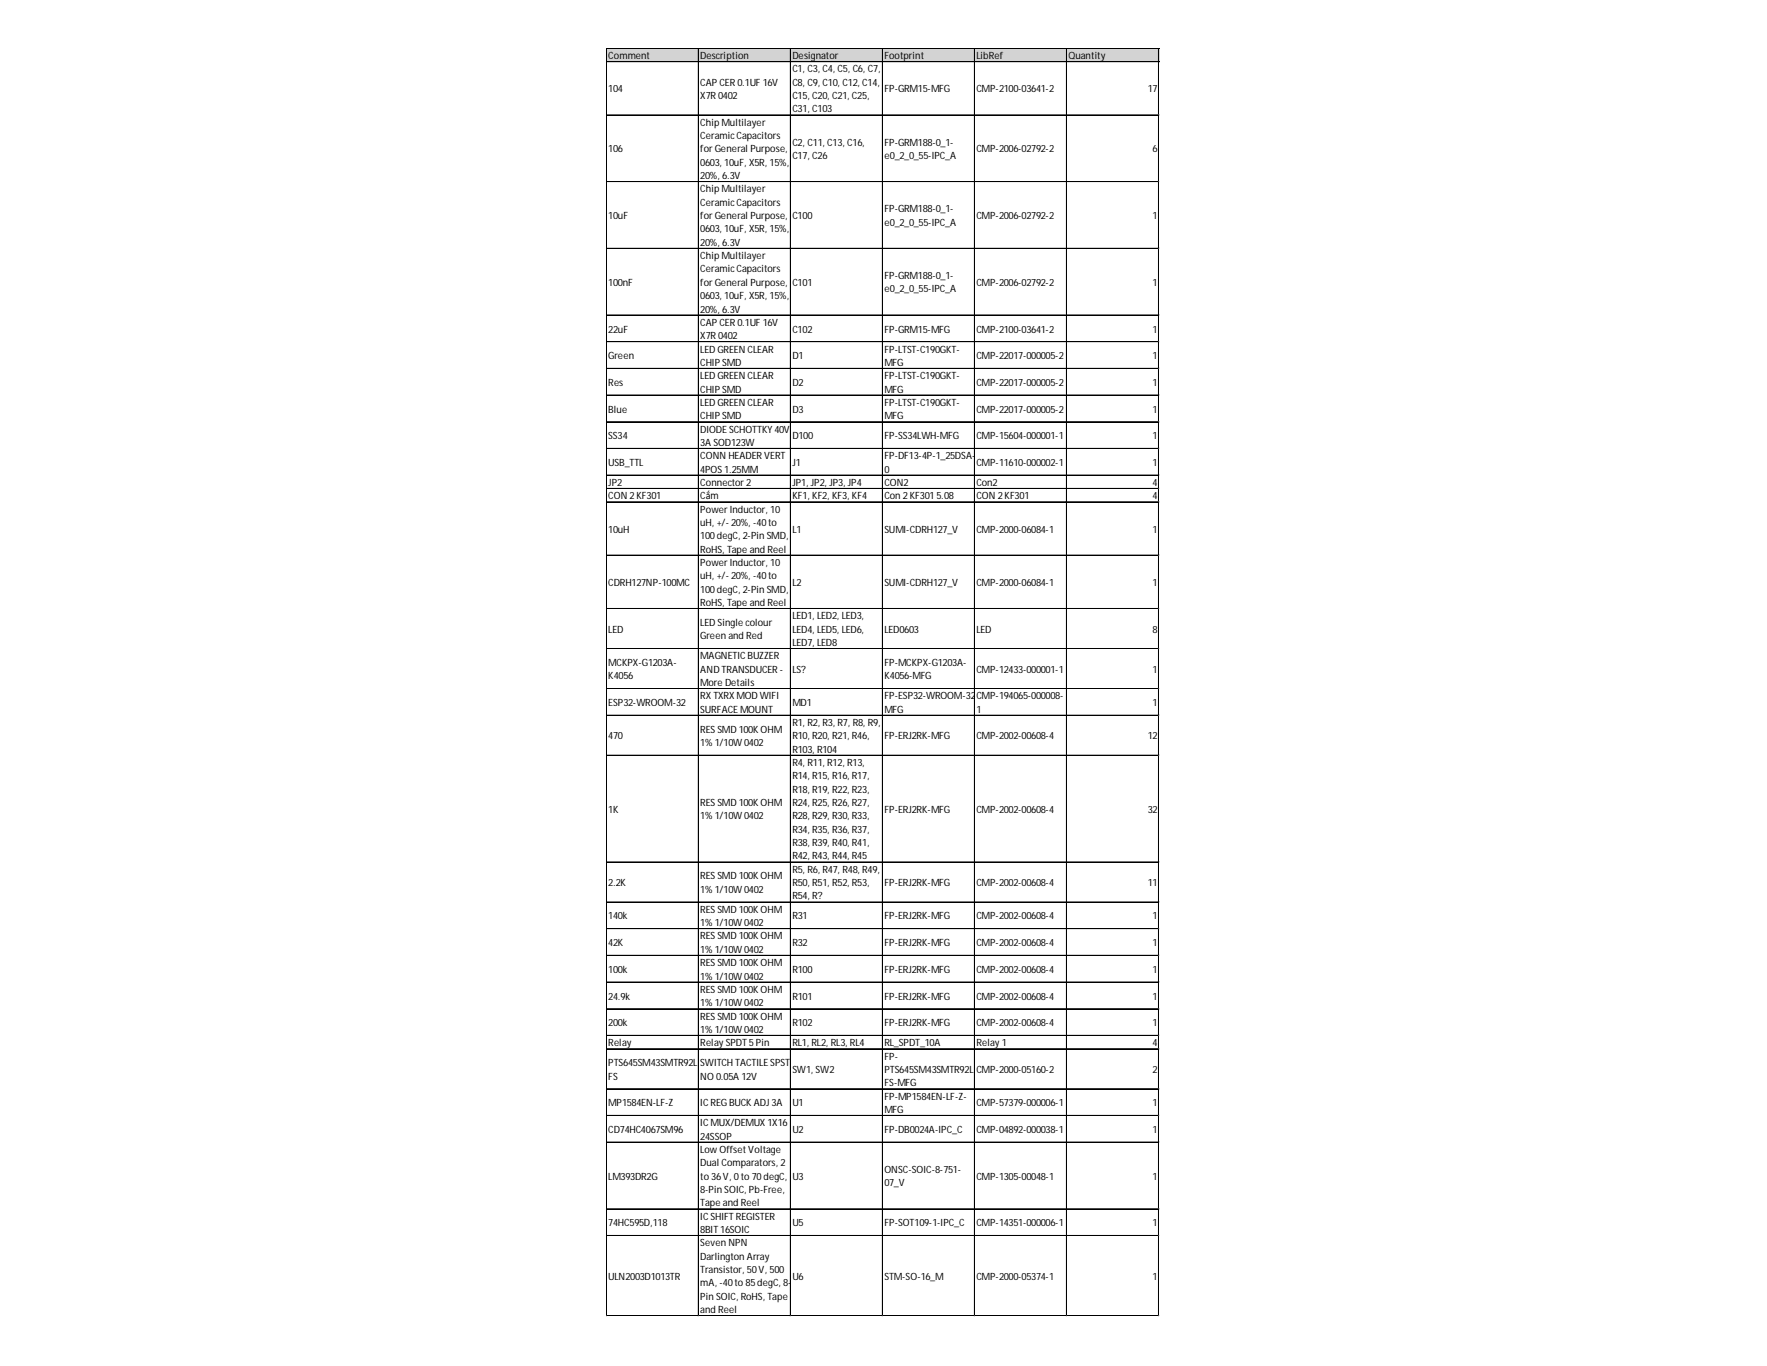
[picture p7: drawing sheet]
<svg xmlns="http://www.w3.org/2000/svg" width="279mm" height="216mm" viewBox="0 0 279 216" stroke-linecap="round" stroke-linejoin="round" font-family="sans-serif">
<defs><g id="words">
<g font-size="1.6">
<text x="96.2" y="9.3">Comment</text>
<text x="110.7" y="9.3">Description</text>
<text x="125.3" y="9.3">Designator</text>
<text x="125.3" y="11.4">C1, C3, C4, C5, C6, C7,</text>
<text x="139.8" y="9.3">Footprint</text>
<text x="154.4" y="9.3">LibRef</text>
<text x="168.9" y="9.3">Quantity</text>
<text x="96.2" y="14.6">104</text>
<text x="110.7" y="13.5">CAPCER0.1UF16V</text>
<text x="110.7" y="15.7">X7R0402</text>
<text x="125.3" y="13.5">C8, C9, C10, C12, C14,</text>
<text x="125.3" y="15.7">C15, C20, C21, C25,</text>
<text x="125.3" y="17.8">C31, C103</text>
<text x="139.8" y="14.6">FP-GRM15-MFG</text>
<text x="154.4" y="14.6">CMP-2100-03641-2</text>
<text x="181.5" y="14.6">17</text>
<text x="110.7" y="19.9">ChipMultilayer</text>
<text x="110.7" y="22">CeramicCapacitors</text>
<text x="125.3" y="23">C2, C11, C13, C16,</text>
<text x="139.8" y="23">FP-GRM188-0_1-</text>
<text x="96.2" y="24.1">106</text>
<text x="110.7" y="24.1">forGeneral Purpose,</text>
<text x="110.7" y="26.2">0603, 10uF, X5R, 15%,</text>
<text x="110.7" y="28.3">20%, 6.3V</text>
<text x="125.3" y="25.1">C17, C26</text>
<text x="139.8" y="25.1">e0_2_0_55-IPC_A</text>
<text x="154.4" y="24.1">CMP-2006-02792-2</text>
<text x="182.2" y="24.1">6</text>
<text x="96.2" y="34.6">10uF</text>
<text x="110.7" y="30.4">ChipMultilayer</text>
<text x="110.7" y="32.5">CeramicCapacitors</text>
<text x="110.7" y="34.6">forGeneral Purpose,</text>
<text x="125.3" y="34.6">C100</text>
<text x="139.8" y="33.6">FP-GRM188-0_1-</text>
<text x="139.8" y="35.7">e0_2_0_55-IPC_A</text>
<text x="154.4" y="34.6">CMP-2006-02792-2</text>
<text x="182.2" y="34.6">1</text>
<text x="110.7" y="36.7">0603, 10uF, X5R, 15%,</text>
<text x="110.7" y="38.9">20%, 6.3V</text>
<text x="110.7" y="41">ChipMultilayer</text>
<text x="96.2" y="45.2">100nF</text>
<text x="110.7" y="43.1">CeramicCapacitors</text>
<text x="110.7" y="45.2">forGeneral Purpose,</text>
<text x="110.7" y="47.3">0603, 10uF, X5R, 15%,</text>
<text x="125.3" y="45.2">C101</text>
<text x="139.8" y="44.1">FP-GRM188-0_1-</text>
<text x="139.8" y="46.2">e0_2_0_55-IPC_A</text>
<text x="154.4" y="45.2">CMP-2006-02792-2</text>
<text x="182.2" y="45.2">1</text>
<text x="96.2" y="52.6">22uF</text>
<text x="110.7" y="49.4">20%, 6.3V</text>
<text x="110.7" y="51.5">CAPCER0.1UF16V</text>
<text x="110.7" y="53.6">X7R0402</text>
<text x="125.3" y="52.6">C102</text>
<text x="139.8" y="52.6">FP-GRM15-MFG</text>
<text x="154.4" y="52.6">CMP-2100-03641-2</text>
<text x="182.2" y="52.6">1</text>
<text x="96.2" y="56.8">Green</text>
<text x="110.7" y="55.7">LEDGREEN CLEAR</text>
<text x="110.7" y="57.8">CHIPSMD</text>
<text x="110.7" y="59.9">LEDGREEN CLEAR</text>
<text x="125.3" y="56.8">D1</text>
<text x="139.8" y="55.7">FP-LTST-C190GKT-</text>
<text x="139.8" y="57.8">MFG</text>
<text x="139.8" y="59.9">FP-LTST-C190GKT-</text>
<text x="154.4" y="56.8">CMP-22017-000005-2</text>
<text x="182.2" y="56.8">1</text>
<text x="96.2" y="61">Res</text>
<text x="96.2" y="65.2">Blue</text>
<text x="110.7" y="62">CHIPSMD</text>
<text x="110.7" y="64.2">LEDGREEN CLEAR</text>
<text x="125.3" y="61">D2</text>
<text x="125.3" y="65.2">D3</text>
<text x="139.8" y="62">MFG</text>
<text x="139.8" y="64.2">FP-LTST-C190GKT-</text>
<text x="154.4" y="61">CMP-22017-000005-2</text>
<text x="154.4" y="65.2">CMP-22017-000005-2</text>
<text x="182.2" y="61">1</text>
<text x="182.2" y="65.2">1</text>
<text x="96.2" y="69.4">SS34</text>
<text x="110.7" y="66.3">CHIPSMD</text>
<text x="110.7" y="68.4">DIODESCHOTTKY40V</text>
<text x="110.7" y="70.5">3ASOD123W</text>
<text x="125.3" y="69.4">D100</text>
<text x="139.8" y="66.3">MFG</text>
<text x="139.8" y="69.4">FP-SS34LWH-MFG</text>
<text x="154.4" y="69.4">CMP-15604-000001-1</text>
<text x="182.2" y="69.4">1</text>
<text x="96.2" y="73.6">USB_TTL</text>
<text x="96.2" y="76.8">JP2</text>
<text x="110.7" y="72.6">CONN HEADERVERT</text>
<text x="110.7" y="74.7">4POS1.25MM</text>
<text x="110.7" y="76.8">Connector2</text>
<text x="125.3" y="73.6">J1</text>
<text x="125.3" y="76.8">JP1, JP2, JP3, JP4</text>
<text x="139.8" y="72.6">FP-DF13-4P-1_25DSA-</text>
<text x="139.8" y="74.7">0</text>
<text x="139.8" y="76.8">CON2</text>
<text x="154.4" y="73.6">CMP-11610-000002-1</text>
<text x="154.4" y="76.8">Con2</text>
<text x="182.2" y="73.6">1</text>
<text x="182.2" y="76.8">4</text>
<text x="96.2" y="78.9">CON2KF301</text>
<text x="110.7" y="78.9">Cắm</text>
<text x="110.7" y="81">PowerInductor, 10</text>
<text x="110.7" y="83.1">uH, +/-20%, -40to</text>
<text x="125.3" y="78.9">KF1, KF2, KF3, KF4</text>
<text x="139.8" y="78.9">Con2KF3015.08</text>
<text x="154.4" y="78.9">CON2KF301</text>
<text x="182.2" y="78.9">4</text>
<text x="96.2" y="84.2">10uH</text>
<text x="110.7" y="85.2">100degC, 2-PinSMD,</text>
<text x="110.7" y="87.3">RoHS, TapeandReel</text>
<text x="110.7" y="89.5">PowerInductor, 10</text>
<text x="125.3" y="84.2">L1</text>
<text x="139.8" y="84.2">SUMI-CDRH127_V</text>
<text x="154.4" y="84.2">CMP-2000-06084-1</text>
<text x="182.2" y="84.2">1</text>
<text x="96.2" y="92.6">CDRH127NP-100MC</text>
<text x="110.7" y="91.6">uH, +/-20%, -40to</text>
<text x="110.7" y="93.7">100degC, 2-PinSMD,</text>
<text x="110.7" y="95.8">RoHS, TapeandReel</text>
<text x="125.3" y="92.6">L2</text>
<text x="139.8" y="92.6">SUMI-CDRH127_V</text>
<text x="154.4" y="92.6">CMP-2000-06084-1</text>
<text x="182.2" y="92.6">1</text>
<text x="96.2" y="100">LED</text>
<text x="110.7" y="98.9">LEDSinglecolour</text>
<text x="110.7" y="101">GreenandRed</text>
<text x="125.3" y="97.9">LED1, LED2, LED3,</text>
<text x="125.3" y="100">LED4, LED5, LED6,</text>
<text x="139.8" y="100">LED0603</text>
<text x="154.4" y="100">LED</text>
<text x="182.2" y="100">8</text>
<text x="96.2" y="105.3">MCKPX-G1203A-</text>
<text x="96.2" y="107.4">K4056</text>
<text x="110.7" y="104.2">MAGNETICBUZZER</text>
<text x="110.7" y="106.3">ANDTRANSDUCER-</text>
<text x="125.3" y="102.1">LED7, LED8</text>
<text x="125.3" y="106.3">LS?</text>
<text x="139.8" y="105.3">FP-MCKPX-G1203A-</text>
<text x="139.8" y="107.4">K4056-MFG</text>
<text x="154.4" y="106.3">CMP-12433-000001-1</text>
<text x="182.2" y="106.3">1</text>
<text x="96.2" y="111.6">ESP32-WROOM-32</text>
<text x="110.7" y="108.4">MoreDetails</text>
<text x="110.7" y="110.5">RXTXRXMODWIFI</text>
<text x="110.7" y="112.6">SURFACEMOUNT</text>
<text x="125.3" y="111.6">MD1</text>
<text x="139.8" y="110.5">FP-ESP32-WROOM-32</text>
<text x="139.8" y="112.6">MFG</text>
<text x="154.3" y="110.5">-</text>
<text x="154.4" y="110.5">CMP-194065-000008-</text>
<text x="154.4" y="112.6">1</text>
<text x="182.2" y="111.6">1</text>
<text x="96.2" y="116.9">470</text>
<text x="110.7" y="115.8">RESSMD100KOHM</text>
<text x="110.7" y="117.9">1%1/10W0402</text>
<text x="125.3" y="114.8">R1, R2, R3, R7, R8, R9,</text>
<text x="125.3" y="116.9">R10, R20, R21, R46,</text>
<text x="125.3" y="119">R103, R104</text>
<text x="139.8" y="116.9">FP-ERJ2RK-MFG</text>
<text x="154.4" y="116.9">CMP-2002-00608-4</text>
<text x="181.5" y="116.9">12</text>
<text x="125.3" y="121.1">R4, R11, R12, R13,</text>
<text x="125.3" y="123.2">R14, R15, R16, R17,</text>
<text x="125.3" y="125.3">R18, R19, R22, R23,</text>
<text x="96.2" y="128.5">1K</text>
<text x="110.7" y="127.4">RESSMD100KOHM</text>
<text x="110.7" y="129.5">1%1/10W0402</text>
<text x="125.3" y="127.4">R24, R25, R26, R27,</text>
<text x="125.3" y="129.5">R28, R29, R30, R33,</text>
<text x="125.3" y="131.6">R34, R35, R36, R37,</text>
<text x="139.8" y="128.5">FP-ERJ2RK-MFG</text>
<text x="154.4" y="128.5">CMP-2002-00608-4</text>
<text x="181.5" y="128.5">32</text>
<text x="125.3" y="133.7">R38, R39, R40, R41,</text>
<text x="125.3" y="135.8">R42, R43, R44, R45</text>
<text x="125.3" y="137.9">R5, R6, R47, R48, R49,</text>
<text x="96.2" y="140.1">2.2K</text>
<text x="110.7" y="139">RESSMD100KOHM</text>
<text x="110.7" y="141.1">1%1/10W0402</text>
<text x="125.3" y="140.1">R50, R51, R52, R53,</text>
<text x="125.3" y="142.2">R54, R?</text>
<text x="139.8" y="140.1">FP-ERJ2RK-MFG</text>
<text x="154.4" y="140.1">CMP-2002-00608-4</text>
<text x="181.5" y="140.1">11</text>
<text x="96.2" y="145.3">140k</text>
<text x="96.2" y="149.5">42K</text>
<text x="110.7" y="144.3">RESSMD100KOHM</text>
<text x="110.7" y="146.4">1%1/10W0402</text>
<text x="110.7" y="148.5">RESSMD100KOHM</text>
<text x="125.3" y="145.3">R31</text>
<text x="125.3" y="149.5">R32</text>
<text x="139.8" y="145.3">FP-ERJ2RK-MFG</text>
<text x="139.8" y="149.5">FP-ERJ2RK-MFG</text>
<text x="154.4" y="145.3">CMP-2002-00608-4</text>
<text x="154.4" y="149.5">CMP-2002-00608-4</text>
<text x="182.2" y="145.3">1</text>
<text x="182.2" y="149.5">1</text>
<text x="96.2" y="153.8">100k</text>
<text x="110.7" y="150.6">1%1/10W0402</text>
<text x="110.7" y="152.7">RESSMD100KOHM</text>
<text x="110.7" y="154.8">1%1/10W0402</text>
<text x="125.3" y="153.8">R100</text>
<text x="139.8" y="153.8">FP-ERJ2RK-MFG</text>
<text x="154.4" y="153.8">CMP-2002-00608-4</text>
<text x="182.2" y="153.8">1</text>
<text x="96.2" y="158">24.9k</text>
<text x="110.7" y="156.9">RESSMD100KOHM</text>
<text x="110.7" y="159">1%1/10W0402</text>
<text x="110.7" y="161.1">RESSMD100KOHM</text>
<text x="125.3" y="158">R101</text>
<text x="139.8" y="158">FP-ERJ2RK-MFG</text>
<text x="154.4" y="158">CMP-2002-00608-4</text>
<text x="182.2" y="158">1</text>
<text x="96.2" y="162.2">200k</text>
<text x="96.2" y="165.4">Relay</text>
<text x="110.7" y="163.2">1%1/10W0402</text>
<text x="110.7" y="165.4">RelaySPDT5Pin</text>
<text x="125.3" y="162.2">R102</text>
<text x="125.3" y="165.4">RL1, RL2, RL3, RL4</text>
<text x="139.8" y="162.2">FP-ERJ2RK-MFG</text>
<text x="139.8" y="165.4">RL_SPDT_10A</text>
<text x="139.8" y="167.5">FP-</text>
<text x="154.4" y="162.2">CMP-2002-00608-4</text>
<text x="154.4" y="165.4">Relay1</text>
<text x="182.2" y="162.2">1</text>
<text x="182.2" y="165.4">4</text>
<text x="96.2" y="168.5">PTS645SM43SMTR92L</text>
<text x="96.2" y="170.6">FS</text>
<text x="110.7" y="168.5">SWITCHTACTILESPST-</text>
<text x="110.7" y="170.6">NO0.05A12V</text>
<text x="125.3" y="169.6">SW1, SW2</text>
<text x="139.8" y="169.6">PTS645SM43SMTR92L</text>
<text x="139.8" y="171.7">FS-MFG</text>
<text x="139.8" y="173.8">FP-MP1584EN-LF-Z-</text>
<text x="154.4" y="169.6">CMP-2000-05160-2</text>
<text x="182.2" y="169.6">2</text>
<text x="96.2" y="174.8">MP1584EN-LF-Z</text>
<text x="96.2" y="179.1">CD74HC4067SM96</text>
<text x="110.7" y="174.8">ICREGBUCKADJ3A</text>
<text x="110.7" y="178">ICMUX/DEMUX1X16</text>
<text x="125.3" y="174.8">U1</text>
<text x="125.3" y="179.1">U2</text>
<text x="139.8" y="175.9">MFG</text>
<text x="139.8" y="179.1">FP-DB0024A-IPC_C</text>
<text x="154.4" y="174.8">CMP-57379-000006-1</text>
<text x="154.4" y="179.1">CMP-04892-000038-1</text>
<text x="182.2" y="174.8">1</text>
<text x="182.2" y="179.1">1</text>
<text x="110.7" y="180.1">24SSOP</text>
<text x="110.7" y="182.2">LowOffsetVoltage</text>
<text x="110.7" y="184.3">Dual Comparators, 2</text>
<text x="139.8" y="185.4">ONSC-SOIC-8-751-</text>
<text x="96.2" y="186.4">LM393DR2G</text>
<text x="110.7" y="186.4">to36V, 0to70degC,</text>
<text x="110.7" y="188.5">8-PinSOIC, Pb-Free,</text>
<text x="110.7" y="190.7">TapeandReel</text>
<text x="125.3" y="186.4">U3</text>
<text x="139.8" y="187.5">07_V</text>
<text x="154.4" y="186.4">CMP-1305-00048-1</text>
<text x="182.2" y="186.4">1</text>
<text x="96.2" y="193.8">74HC595D,118</text>
<text x="110.7" y="192.8">ICSHIFTREGISTER</text>
<text x="110.7" y="194.9">8BIT16SOIC</text>
<text x="110.7" y="197">SevenNPN</text>
<text x="125.3" y="193.8">U5</text>
<text x="139.8" y="193.8">FP-SOT109-1-IPC_C</text>
<text x="154.4" y="193.8">CMP-14351-000006-1</text>
<text x="182.2" y="193.8">1</text>
<text x="96.2" y="202.3">ULN2003D1013TR</text>
<text x="110.7" y="199.1">DarlingtonArray</text>
<text x="110.7" y="201.2">Transistor, 50V, 500</text>
<text x="110.7" y="203.3">mA, -40to85degC, 8-</text>
<text x="125.3" y="202.3">U6</text>
<text x="139.8" y="202.3">STM-SO-16_M</text>
<text x="154.4" y="202.3">CMP-2000-05374-1</text>
<text x="182.2" y="202.3">1</text>
<text x="110.7" y="205.4">PinSOIC, RoHS, Tape</text>
<text x="110.7" y="207.5">andReel</text>
</g>
</g></defs>
<path d="M95.9 7.7h87.4v2.1h-87.4z" fill="#d3d3d3"/>
<g fill="none" stroke="#000" stroke-width=".16">
<path d="M95.9 7.6v200.4M96 7.6h87.3M96 7.7h87.3M96 9.7h87.3M96 9.8h87.3M96 18.2h87.3M110.4 7.7v200.3M110.5 7.7v200.3M125 7.7v200.3M139.5 7.7v200.3M139.6 7.7v200.3M154.1 7.7v200.3"/>
<path d="M168.6 7.7v200.3M168.7 7.7v200.3M183.2 7.7v200.3M96 28.7h87.3M96 28.8h87.3M96 39.2h87.3M96 39.3h87.3M96 49.8h87.3M96 54h87.3M96 54.1h87.3M96 58.2h87.3M96 58.3h87.3"/>
<path d="M96 62.4h87.3M96 62.5h87.3M96 66.7h87.3M96 70.9h87.3M96 75.1h87.3M96 77.2h87.3M96 79.3h87.3M96 79.4h87.3M96 87.7h87.3M96 87.8h87.3M96 96.2h87.3M96 102.5h87.3"/>
<path d="M96 108.8h87.3M96 108.9h87.3M96 113h87.3M96 113.1h87.3M96 119.4h87.3M96 136.2h87.3M96 136.3h87.3M96 142.6h87.3M96 146.8h87.3M96 151h87.3M96 155.2h87.3M96 155.3h87.3"/>
<path d="M96 159.4h87.3M96 159.5h87.3M96 163.6h87.3M96 163.7h87.3M96 165.7h87.3M96 165.8h87.3M96 172.1h87.3M96 176.3h87.3M96 180.5h87.3M96 180.6h87.3M96 191.1h87.3M96 195.3h87.3"/>
<path d="M96 207.9h87.3M96 208h87.3"/>
</g>
<path d="M95.9 208v.1" fill="none" stroke="#e0e0e0" stroke-width=".16"/>
<path d="M95.9 208l.1 .1z" fill="#e0e0e0"/>
<path d="M110.4 208v.1" fill="none" stroke="#e0e0e0" stroke-width=".16"/>
<path d="M110.4 208l.1 .1z" fill="#e0e0e0"/>
<path d="M125 208v.1" fill="none" stroke="#e0e0e0" stroke-width=".16"/>
<path d="M125 208l.1 .1z" fill="#e0e0e0"/>
<path d="M139.5 208v.1" fill="none" stroke="#e0e0e0" stroke-width=".16"/>
<path d="M139.5 208l.1 .1z" fill="#e0e0e0"/>
<path d="M154.1 208v.1" fill="none" stroke="#e0e0e0" stroke-width=".16"/>
<path d="M154.1 208l.1 .1z" fill="#e0e0e0"/>
<path d="M168.6 208v.1" fill="none" stroke="#e0e0e0" stroke-width=".16"/>
<path d="M168.6 208l.1 .1z" fill="#e0e0e0"/>
<path d="M183.2 208v.1" fill="none" stroke="#e0e0e0" stroke-width=".16"/>
<path d="M183.2 208l.1 .1z" fill="#e0e0e0"/>
<path d="M183.3 18.2h.1" fill="none" stroke="#e0e0e0" stroke-width=".16"/>
<path d="M183.3 18.2v.1z" fill="#e0e0e0"/>
<path d="M183.3 28.7h.1" fill="none" stroke="#e0e0e0" stroke-width=".16"/>
<path d="M183.3 28.7v.1z" fill="#e0e0e0"/>
<path d="M183.3 39.2h.1" fill="none" stroke="#e0e0e0" stroke-width=".16"/>
<path d="M183.3 39.2v.1z" fill="#e0e0e0"/>
<path d="M183.3 49.8h.1" fill="none" stroke="#e0e0e0" stroke-width=".16"/>
<path d="M183.3 49.8v.1z" fill="#e0e0e0"/>
<path d="M183.3 54h.1" fill="none" stroke="#e0e0e0" stroke-width=".16"/>
<path d="M183.3 54v.1z" fill="#e0e0e0"/>
<path d="M183.3 58.2h.1" fill="none" stroke="#e0e0e0" stroke-width=".16"/>
<path d="M183.3 58.2v.1z" fill="#e0e0e0"/>
<path d="M183.3 62.4h.1" fill="none" stroke="#e0e0e0" stroke-width=".16"/>
<path d="M183.3 62.4v.1z" fill="#e0e0e0"/>
<path d="M183.3 66.7h.1" fill="none" stroke="#e0e0e0" stroke-width=".16"/>
<path d="M183.3 66.7v.1z" fill="#e0e0e0"/>
<path d="M183.3 70.9h.1" fill="none" stroke="#e0e0e0" stroke-width=".16"/>
<path d="M183.3 70.9v.1z" fill="#e0e0e0"/>
<path d="M183.3 75.1h.1" fill="none" stroke="#e0e0e0" stroke-width=".16"/>
<path d="M183.3 75.1v.1z" fill="#e0e0e0"/>
<path d="M183.3 77.2h.1" fill="none" stroke="#e0e0e0" stroke-width=".16"/>
<path d="M183.3 77.2v.1z" fill="#e0e0e0"/>
<path d="M183.3 79.3h.1" fill="none" stroke="#e0e0e0" stroke-width=".16"/>
<path d="M183.3 79.3v.1z" fill="#e0e0e0"/>
<path d="M183.3 87.7h.1" fill="none" stroke="#e0e0e0" stroke-width=".16"/>
<path d="M183.3 87.7v.1z" fill="#e0e0e0"/>
<path d="M183.3 96.2h.1" fill="none" stroke="#e0e0e0" stroke-width=".16"/>
<path d="M183.3 96.2v.1z" fill="#e0e0e0"/>
<path d="M183.3 102.5h.1" fill="none" stroke="#e0e0e0" stroke-width=".16"/>
<path d="M183.3 102.5v.1z" fill="#e0e0e0"/>
<path d="M183.3 108.8h.1" fill="none" stroke="#e0e0e0" stroke-width=".16"/>
<path d="M183.3 108.8v.1z" fill="#e0e0e0"/>
<path d="M183.3 113h.1" fill="none" stroke="#e0e0e0" stroke-width=".16"/>
<path d="M183.3 113v.1z" fill="#e0e0e0"/>
<path d="M183.3 119.4h.1" fill="none" stroke="#e0e0e0" stroke-width=".16"/>
<path d="M183.3 119.4v.1z" fill="#e0e0e0"/>
<path d="M183.3 136.2h.1" fill="none" stroke="#e0e0e0" stroke-width=".16"/>
<path d="M183.3 136.2v.1z" fill="#e0e0e0"/>
<path d="M183.3 142.6h.1" fill="none" stroke="#e0e0e0" stroke-width=".16"/>
<path d="M183.3 142.6v.1z" fill="#e0e0e0"/>
<path d="M183.3 146.8h.1" fill="none" stroke="#e0e0e0" stroke-width=".16"/>
<path d="M183.3 146.8v.1z" fill="#e0e0e0"/>
<path d="M183.3 151h.1" fill="none" stroke="#e0e0e0" stroke-width=".16"/>
<path d="M183.3 151v.1z" fill="#e0e0e0"/>
<path d="M183.3 155.2h.1" fill="none" stroke="#e0e0e0" stroke-width=".16"/>
<path d="M183.3 155.2v.1z" fill="#e0e0e0"/>
<path d="M183.3 159.4h.1" fill="none" stroke="#e0e0e0" stroke-width=".16"/>
<path d="M183.3 159.4v.1z" fill="#e0e0e0"/>
<path d="M183.3 163.6h.1" fill="none" stroke="#e0e0e0" stroke-width=".16"/>
<path d="M183.3 163.6v.1z" fill="#e0e0e0"/>
<path d="M183.3 165.7h.1" fill="none" stroke="#e0e0e0" stroke-width=".16"/>
<path d="M183.3 165.7v.2z" fill="#e0e0e0"/>
<path d="M183.3 172.1h.1" fill="none" stroke="#e0e0e0" stroke-width=".16"/>
<path d="M183.3 172.1v.1z" fill="#e0e0e0"/>
<path d="M183.3 176.3h.1" fill="none" stroke="#e0e0e0" stroke-width=".16"/>
<path d="M183.3 176.3v.1z" fill="#e0e0e0"/>
<path d="M183.3 180.5h.1" fill="none" stroke="#e0e0e0" stroke-width=".16"/>
<path d="M183.3 180.5v.1z" fill="#e0e0e0"/>
<path d="M183.3 191.1h.1" fill="none" stroke="#e0e0e0" stroke-width=".16"/>
<path d="M183.3 191.1v.1z" fill="#e0e0e0"/>
<path d="M183.3 195.3h.1" fill="none" stroke="#e0e0e0" stroke-width=".16"/>
<path d="M183.3 195.3v.1z" fill="#e0e0e0"/>
<path d="M183.3 207.9h.1" fill="none" stroke="#e0e0e0" stroke-width=".16"/>
<path d="M183.3 207.9v.1z" fill="#e0e0e0"/>
<use href="#words"/>
</svg>
